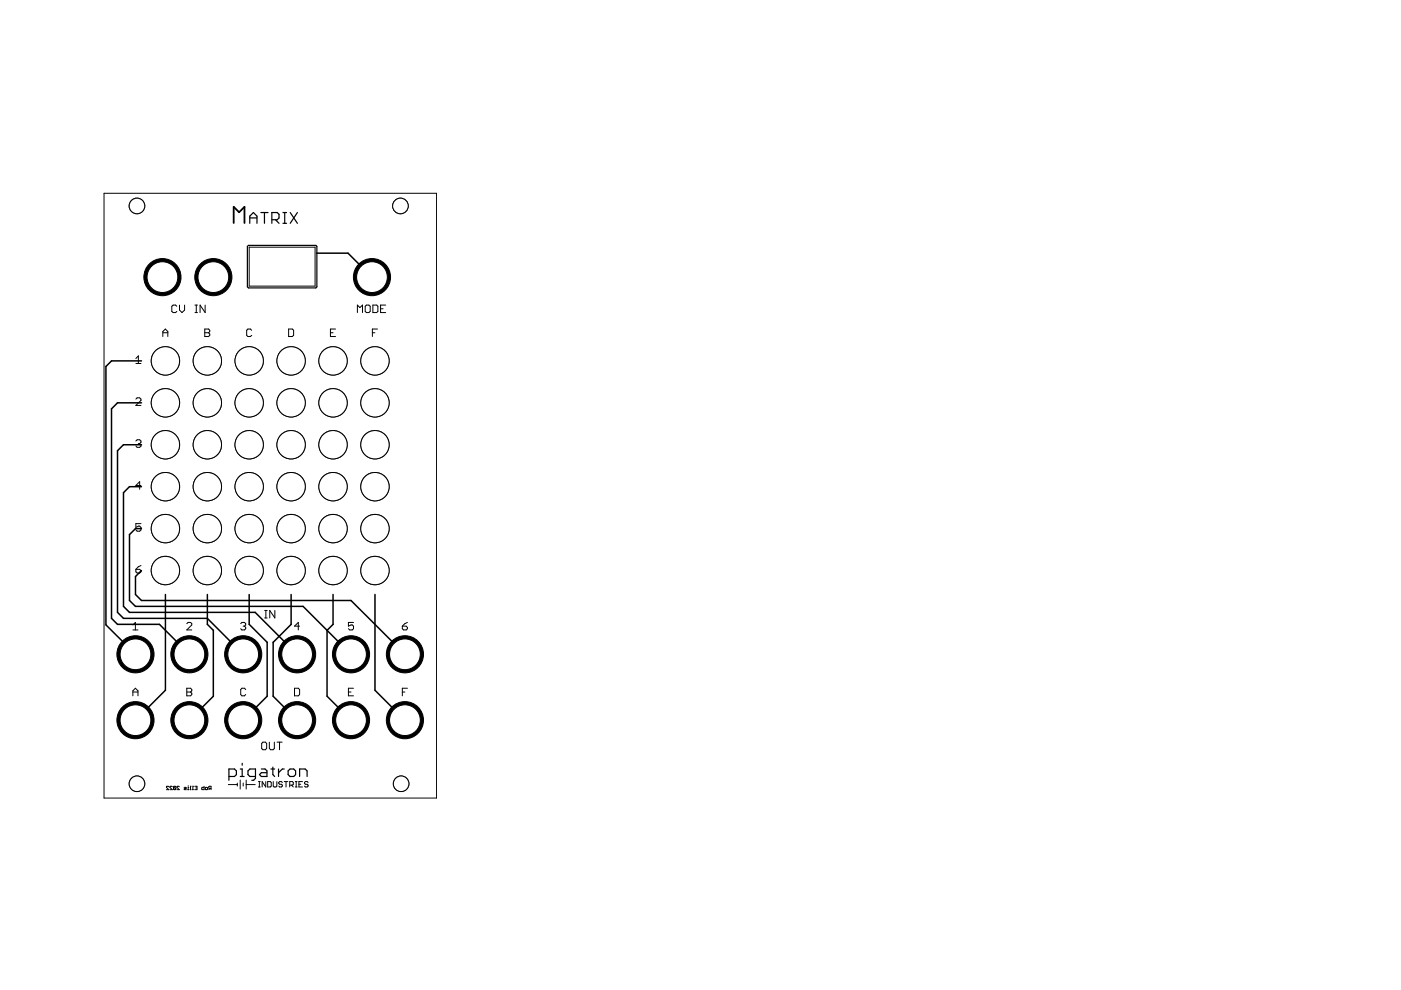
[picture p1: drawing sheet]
<svg xmlns="http://www.w3.org/2000/svg" width="297mm" height="210mm" viewBox="0 0 297 210" stroke-linecap="round" stroke-linejoin="round" font-family="sans-serif">
<g fill="none" stroke="#000" stroke-width=".21">
<path d="M35.8 166.8h-.5l.5 .6h-.5M36.5 166.8h-.5l.5 .6h-.5M36.8 166.8h.5v.5M36.8 166.8v.5h.5M36.8 166.8l.5 .5M38 166.8h-.5l.5 .6h-.5M39 166.9l.5 .2-.5 .2 .5 .1M39.8 167.4h.2M39.9 166.6v.1M40 166.9h-.1v.5M40.3 167.4h.2M40.5 166.7h-.1v.7"/>
<path d="M40.8 167.4h.2M41 166.7h-.1v.7M41.3 166.7h.5v.7h-.5M41.5 167.1h.3M43.3 166.7v.7l-.5-.1 .1-.4h.4M43.5 167.1l.4-.2 .1 .4-.4 .1zM44.5 167.2l-.2 .2M44.7 167.2h-.3l-.1-.4 .4-.1v.7M48.4 166.3h1.9M50.3 166v.7M50.9 165.4v1.9M51.6 166v.7"/>
<path d="M52.2 165.4v1.9M52.2 166.3h1.9M54.8 166.9h.4M54.8 165.7h.4M55 165.7v1.2M56.3 165.7v1.2l-.7-1.2v1.2M56.7 165.7h.6l.2 .2v.8l-.2 .2h-.6zM57.9 165.7v1l.2 .2h.4l.2-.2v-1M59.9 165.9l-.2-.2h-.4l-.2 .2 .2 .4h.4l.2 .2-.2 .4h-.4l-.2-.2M60.3 165.7h.7M60.6 165.7v1.2M61.4 166.5h.6l.2-.2v-.4l-.2-.2h-.6v1.2"/>
<path d="M61.8 166.5l.4 .4M62.6 166.9h.4M62.6 165.7h.4M62.8 165.7v1.2M63.4 166.3h.4M64.1 165.7h-.7v1.2h.7M65.3 165.9l-.2-.2h-.4l-.1 .2 .1 .4h.4l.2 .2-.2 .4h-.4l-.1-.2"/>
</g>
<path d="M49.6 47.3v-3.4l1.1 1.1 1.1-1.1v3.4" fill="none" stroke="#000" stroke-width=".38"/>
<g fill="none" stroke="#000" stroke-width=".25">
<path d="M52.5 52.2l.2-.2h14.3l.2 .2v8.6l-.2 .2h-14.3l-.2-.2zM53 47.3v-1.5l.7-.7 .8 .7v1.5M53 46.2h1.5M55.3 45.1h1.5M56.1 45.1v2.2M57.6 46.6h1.2l.4-.4v-.8l-.4-.3h-1.2v2.2M58.4 46.6l.8 .7M60 45.1h.7M60 47.3h.7M60.4 45.1v2.2M61.5 45.1l1.6 2.2M63.1 45.1l-1.6 2.2"/>
<path d="M48.5 164.6h1.2l.4-.4v-.8l-.4-.4h-1.2v2.4M50.9 163h.5v1.6M50.9 164.6h.9M51.4 161.8v.4M54.2 164.6h-1.2l-.4-.4v-.8l.4-.4h1.2v2l-.4 .4h-.4M55.4 163h.8l.4 .4v1.2h-1.2l-.4-.4 .4-.4h1.2M57.4 163h.8M57.8 162.6v1.6l.4 .4M59.1 163v1.6M60.3 163h-.4l-.8 .8M61.5 163h.8l.4 .4v.8l-.4 .4h-.8l-.4-.4v-.8zM63.5 164.6v-1.6h1.2l.4 .4v1.2"/>
</g>
<g fill="none" stroke="#000" stroke-width=".32">
<path d="M67.2 53.7h6.6l5.1 5.1M30 76.5h-6.4l-1.1 1.2v54.8l6.2 6.2M30 94.3h-3.8l-1.3 1.3v34.2l1.3 1.3h17.8l7.6 7.6M30 85.4h-5.1l-1.3 1.3v44.4l1.3 1.3h8.9l6.4 6.3M30 103.2h-2.5l-1.3 1.3v24.1l1.3 1.2h26.6l8.9 8.9M30 112.1h-1.3l-1.2 1.2v14l1.2 1.3h35.6l10.1 10.1M30 121l-1.3 1.2v3.8l1.3 1.3h44.4l11.5 11.4M35.1 126v20.3l-6.4 6.4M44 126v6.4l1.2 1.2v14l-5 5.1M52.8 126v6.4l3.8 3.8v11.4l-5 5.1M61.7 126v6.4l-3.8 3.8v11.4l5.1 5.1M70.6 126v6.4l-1.3 1.2v14l5.1 5.1"/>
<path d="M79.5 126v20.3l6.4 6.4"/>
</g>
<circle cx="28.7" cy="138.7" r="3.9" fill="#000" stroke="#000" stroke-width=".21"/>
<circle cx="28.7" cy="138.7" r="3.3" fill="#fff" stroke="#000" stroke-width=".21"/>
<circle cx="40.2" cy="138.7" r="3.9" fill="#000" stroke="#000" stroke-width=".21"/>
<circle cx="40.2" cy="138.7" r="3.3" fill="#fff" stroke="#000" stroke-width=".21"/>
<circle cx="51.6" cy="138.7" r="3.9" fill="#000" stroke="#000" stroke-width=".21"/>
<circle cx="51.6" cy="138.7" r="3.3" fill="#fff" stroke="#000" stroke-width=".21"/>
<circle cx="63" cy="138.7" r="3.9" fill="#000" stroke="#000" stroke-width=".21"/>
<circle cx="63" cy="138.7" r="3.3" fill="#fff" stroke="#000" stroke-width=".21"/>
<circle cx="74.4" cy="138.7" r="3.9" fill="#000" stroke="#000" stroke-width=".21"/>
<circle cx="74.4" cy="138.7" r="3.3" fill="#fff" stroke="#000" stroke-width=".21"/>
<circle cx="85.9" cy="138.7" r="3.9" fill="#000" stroke="#000" stroke-width=".21"/>
<circle cx="85.9" cy="138.7" r="3.3" fill="#fff" stroke="#000" stroke-width=".21"/>
<circle cx="28.7" cy="152.7" r="3.9" fill="#000" stroke="#000" stroke-width=".21"/>
<circle cx="28.7" cy="152.7" r="3.3" fill="#fff" stroke="#000" stroke-width=".21"/>
<circle cx="40.2" cy="152.7" r="3.9" fill="#000" stroke="#000" stroke-width=".21"/>
<circle cx="40.2" cy="152.7" r="3.3" fill="#fff" stroke="#000" stroke-width=".21"/>
<circle cx="51.6" cy="152.7" r="3.9" fill="#000" stroke="#000" stroke-width=".21"/>
<circle cx="51.6" cy="152.7" r="3.3" fill="#fff" stroke="#000" stroke-width=".21"/>
<circle cx="63" cy="152.7" r="3.9" fill="#000" stroke="#000" stroke-width=".21"/>
<circle cx="63" cy="152.7" r="3.3" fill="#fff" stroke="#000" stroke-width=".21"/>
<circle cx="74.4" cy="152.7" r="3.9" fill="#000" stroke="#000" stroke-width=".21"/>
<circle cx="74.4" cy="152.7" r="3.3" fill="#fff" stroke="#000" stroke-width=".21"/>
<circle cx="85.9" cy="152.7" r="3.9" fill="#000" stroke="#000" stroke-width=".21"/>
<circle cx="85.9" cy="152.7" r="3.3" fill="#fff" stroke="#000" stroke-width=".21"/>
<circle cx="34.4" cy="58.8" r="3.9" fill="#000" stroke="#000" stroke-width=".21"/>
<circle cx="34.4" cy="58.8" r="3.3" fill="#fff" stroke="#000" stroke-width=".21"/>
<circle cx="45.2" cy="58.8" r="3.9" fill="#000" stroke="#000" stroke-width=".21"/>
<circle cx="45.2" cy="58.8" r="3.3" fill="#fff" stroke="#000" stroke-width=".21"/>
<circle cx="78.9" cy="58.8" r="3.9" fill="#000" stroke="#000" stroke-width=".21"/>
<circle cx="78.9" cy="58.8" r="3.3" fill="#fff" stroke="#000" stroke-width=".21"/>
<g fill="none" stroke="#000" stroke-width=".21">
<path d="M22.1 41h70.5v128.2h-70.5zM52.8 52.4h14v8.3h-14zM28.8 76l.5-.5v1.6M28.8 77.1h1.1M34.5 71.4v-1.1l.6-.5 .5 .5v1.1M34.5 70.5h1.1M37.5 64.9l-.3-.2h-.5l-.3 .2v1.1l.3 .3h.5l.3-.3M38.1 64.7v1l.5 .6 .5-.6v-1M41.3 64.7h.6M41.3 66.3h.6M41.6 64.7v1.6M43.4 70.5h.8"/>
<path d="M43.4 69.8h.8l.3 .2v.3l-.3 .2 .3 .3v.3l-.3 .3h-.8zM43.5 64.7v1.6l-1.1-1.6v1.6M53.4 70l-.3-.2h-.5l-.3 .2v1.1l.3 .3h.5l.3-.3M61.2 69.8h.8l.3 .2v1.1l-.3 .3h-.8zM70.1 70.5h.5M71.1 69.8h-1v1.6h1M75.8 66.3v-1.6l.5 .5 .6-.5v1.6M77.7 64.7h.5l.3 .2v1.1l-.3 .3h-.5l-.3-.3v-1.1zM79 70.5h.5M79.1 64.7h.8l.2 .2v1.1l-.2 .3h-.8zM80 69.8h-1v1.6M80.7 65.5h.5"/>
<path d="M81.8 64.7h-1.1v1.6h1.1M28.8 93.5l.3-.3h.5l.3 .3v.3l-.3 .2M28.8 84.6l.3-.3h.5l.3 .3v.3l-1.1 1.1h1.1M29.3 94h.3M29.6 94l.3 .3v.3l-.3 .2h-.5l-.3-.2M29.9 111h-1.1v.8l.5-.3h.3l.3 .3v.6l-.3 .2h-.5l-.3-.2M29.9 102.9h-1.1l.8-.8v1.6M29.9 119.9l-.6 .3-.5 .5M28.2 132.5l.5-.5v1.6M28.2 133.6h1.1M28.8 120.7h.8l.3 .3v.2l-.3 .3h-.5l-.3-.3zM39.6 132.2l.3-.2h.5l.3 .2v.3l-1.1 1.1h1.1"/>
<path d="M51 132.2l.3-.2h.5l.3 .2v.3l-.3 .3M51.6 132.8h.2M51.8 132.8l.3 .2v.3l-.3 .3h-.5l-.3-.3M56.1 131h.5M56.1 129.4h.5M56.4 129.4v1.6M58.3 129.4v1.6l-1.1-1.6v1.6M63.5 132.8h-1.1l.8-.8v1.6M75 132h-1.1v.8l.8-.3 .3 .3v.5l-.3 .3h-.6l-.2-.3M85.3 132.8h.8l.3 .2v.3l-.3 .3h-.5l-.3-.3zM86.4 132l-.6 .2-.5 .6M28.2 147.5v-1l.5-.6 .6 .6v1"/>
<path d="M28.2 146.7h1.1M39.6 146.7h.8M39.6 145.9h.8l.3 .3v.3l-.3 .2 .3 .3v.3l-.3 .2h-.8zM52.1 146.2l-.3-.3h-.5l-.3 .3v1.1l.3 .2h.5l.3-.2M55.7 157.4h.6l.2 .2v1.1l-.2 .3h-.6l-.2-.3v-1.1zM57.1 157.4v1.3l.3 .3h.5l.3-.3v-1.3M58.7 157.4h1.1M59.3 157.4v1.6M62.4 145.9h.8l.3 .3v1.1l-.3 .2h-.8zM73.9 146.7h.5M75 145.9h-1.1v1.6h1.1M85.3 146.7h.5"/>
<path d="M86.4 145.9h-1.1v1.6"/>
<circle cx="35.1" cy="76.5" r="3"/>
</g>
<circle cx="35.1" cy="76.5" r="3" fill="#fff" stroke="#000" stroke-width=".21"/>
<circle cx="44" cy="76.5" r="3" fill="none" stroke="#000" stroke-width=".21"/>
<circle cx="44" cy="76.5" r="3" fill="#fff" stroke="#000" stroke-width=".21"/>
<circle cx="52.8" cy="76.5" r="3" fill="none" stroke="#000" stroke-width=".21"/>
<circle cx="52.8" cy="76.5" r="3" fill="#fff" stroke="#000" stroke-width=".21"/>
<circle cx="61.7" cy="76.5" r="3" fill="none" stroke="#000" stroke-width=".21"/>
<circle cx="61.7" cy="76.5" r="3" fill="#fff" stroke="#000" stroke-width=".21"/>
<circle cx="70.6" cy="76.5" r="3" fill="none" stroke="#000" stroke-width=".21"/>
<circle cx="70.6" cy="76.5" r="3" fill="#fff" stroke="#000" stroke-width=".21"/>
<circle cx="79.5" cy="76.5" r="3" fill="none" stroke="#000" stroke-width=".21"/>
<circle cx="79.5" cy="76.5" r="3" fill="#fff" stroke="#000" stroke-width=".21"/>
<circle cx="35.1" cy="85.4" r="3" fill="none" stroke="#000" stroke-width=".21"/>
<circle cx="35.1" cy="85.4" r="3" fill="#fff" stroke="#000" stroke-width=".21"/>
<circle cx="44" cy="85.4" r="3" fill="none" stroke="#000" stroke-width=".21"/>
<circle cx="44" cy="85.4" r="3" fill="#fff" stroke="#000" stroke-width=".21"/>
<circle cx="52.8" cy="85.4" r="3" fill="none" stroke="#000" stroke-width=".21"/>
<circle cx="52.8" cy="85.4" r="3" fill="#fff" stroke="#000" stroke-width=".21"/>
<circle cx="61.7" cy="85.4" r="3" fill="none" stroke="#000" stroke-width=".21"/>
<circle cx="61.7" cy="85.4" r="3" fill="#fff" stroke="#000" stroke-width=".21"/>
<circle cx="70.6" cy="85.4" r="3" fill="none" stroke="#000" stroke-width=".21"/>
<circle cx="70.6" cy="85.4" r="3" fill="#fff" stroke="#000" stroke-width=".21"/>
<circle cx="79.5" cy="85.4" r="3" fill="none" stroke="#000" stroke-width=".21"/>
<circle cx="79.5" cy="85.4" r="3" fill="#fff" stroke="#000" stroke-width=".21"/>
<circle cx="35.1" cy="94.3" r="3" fill="none" stroke="#000" stroke-width=".21"/>
<circle cx="35.1" cy="94.3" r="3" fill="#fff" stroke="#000" stroke-width=".21"/>
<circle cx="44" cy="94.3" r="3" fill="none" stroke="#000" stroke-width=".21"/>
<circle cx="44" cy="94.3" r="3" fill="#fff" stroke="#000" stroke-width=".21"/>
<circle cx="52.8" cy="94.3" r="3" fill="none" stroke="#000" stroke-width=".21"/>
<circle cx="52.8" cy="94.3" r="3" fill="#fff" stroke="#000" stroke-width=".21"/>
<circle cx="61.7" cy="94.3" r="3" fill="none" stroke="#000" stroke-width=".21"/>
<circle cx="61.7" cy="94.3" r="3" fill="#fff" stroke="#000" stroke-width=".21"/>
<circle cx="70.6" cy="94.3" r="3" fill="none" stroke="#000" stroke-width=".21"/>
<circle cx="70.6" cy="94.3" r="3" fill="#fff" stroke="#000" stroke-width=".21"/>
<circle cx="79.5" cy="94.3" r="3" fill="none" stroke="#000" stroke-width=".21"/>
<circle cx="79.5" cy="94.3" r="3" fill="#fff" stroke="#000" stroke-width=".21"/>
<circle cx="35.1" cy="103.2" r="3" fill="none" stroke="#000" stroke-width=".21"/>
<circle cx="35.1" cy="103.2" r="3" fill="#fff" stroke="#000" stroke-width=".21"/>
<circle cx="44" cy="103.2" r="3" fill="none" stroke="#000" stroke-width=".21"/>
<circle cx="44" cy="103.2" r="3" fill="#fff" stroke="#000" stroke-width=".21"/>
<circle cx="52.8" cy="103.2" r="3" fill="none" stroke="#000" stroke-width=".21"/>
<circle cx="52.8" cy="103.2" r="3" fill="#fff" stroke="#000" stroke-width=".21"/>
<circle cx="61.7" cy="103.2" r="3" fill="none" stroke="#000" stroke-width=".21"/>
<circle cx="61.7" cy="103.2" r="3" fill="#fff" stroke="#000" stroke-width=".21"/>
<circle cx="70.6" cy="103.2" r="3" fill="none" stroke="#000" stroke-width=".21"/>
<circle cx="70.6" cy="103.2" r="3" fill="#fff" stroke="#000" stroke-width=".21"/>
<circle cx="79.5" cy="103.2" r="3" fill="none" stroke="#000" stroke-width=".21"/>
<circle cx="79.5" cy="103.2" r="3" fill="#fff" stroke="#000" stroke-width=".21"/>
<circle cx="35.1" cy="112.1" r="3" fill="none" stroke="#000" stroke-width=".21"/>
<circle cx="35.1" cy="112.1" r="3" fill="#fff" stroke="#000" stroke-width=".21"/>
<circle cx="44" cy="112.1" r="3" fill="none" stroke="#000" stroke-width=".21"/>
<circle cx="44" cy="112.1" r="3" fill="#fff" stroke="#000" stroke-width=".21"/>
<circle cx="52.8" cy="112.1" r="3" fill="none" stroke="#000" stroke-width=".21"/>
<circle cx="52.8" cy="112.1" r="3" fill="#fff" stroke="#000" stroke-width=".21"/>
<circle cx="61.7" cy="112.1" r="3" fill="none" stroke="#000" stroke-width=".21"/>
<circle cx="61.7" cy="112.1" r="3" fill="#fff" stroke="#000" stroke-width=".21"/>
<circle cx="70.6" cy="112.1" r="3" fill="none" stroke="#000" stroke-width=".21"/>
<circle cx="70.6" cy="112.1" r="3" fill="#fff" stroke="#000" stroke-width=".21"/>
<circle cx="79.5" cy="112.1" r="3" fill="none" stroke="#000" stroke-width=".21"/>
<circle cx="79.5" cy="112.1" r="3" fill="#fff" stroke="#000" stroke-width=".21"/>
<circle cx="35.1" cy="121" r="3" fill="none" stroke="#000" stroke-width=".21"/>
<circle cx="35.1" cy="121" r="3" fill="#fff" stroke="#000" stroke-width=".21"/>
<circle cx="44" cy="121" r="3" fill="none" stroke="#000" stroke-width=".21"/>
<circle cx="44" cy="121" r="3" fill="#fff" stroke="#000" stroke-width=".21"/>
<circle cx="52.8" cy="121" r="3" fill="none" stroke="#000" stroke-width=".21"/>
<circle cx="52.8" cy="121" r="3" fill="#fff" stroke="#000" stroke-width=".21"/>
<circle cx="61.7" cy="121" r="3" fill="none" stroke="#000" stroke-width=".21"/>
<circle cx="61.7" cy="121" r="3" fill="#fff" stroke="#000" stroke-width=".21"/>
<circle cx="70.6" cy="121" r="3" fill="none" stroke="#000" stroke-width=".21"/>
<circle cx="70.6" cy="121" r="3" fill="#fff" stroke="#000" stroke-width=".21"/>
<circle cx="79.5" cy="121" r="3" fill="none" stroke="#000" stroke-width=".21"/>
<circle cx="79.5" cy="121" r="3" fill="#fff" stroke="#000" stroke-width=".21"/>
<circle cx="29" cy="43.7" r="1.65" fill="none" stroke="#000" stroke-width=".21"/>
<circle cx="29" cy="43.7" r="1.65" fill="#fff" stroke="#000" stroke-width=".21"/>
<circle cx="84.9" cy="43.7" r="1.65" fill="none" stroke="#000" stroke-width=".21"/>
<circle cx="84.9" cy="43.7" r="1.65" fill="#fff" stroke="#000" stroke-width=".21"/>
<circle cx="85" cy="166.2" r="1.65" fill="none" stroke="#000" stroke-width=".21"/>
<circle cx="85" cy="166.2" r="1.65" fill="#fff" stroke="#000" stroke-width=".21"/>
<circle cx="29" cy="166.2" r="1.65" fill="none" stroke="#000" stroke-width=".21"/>
<circle cx="29" cy="166.2" r="1.65" fill="#fff" stroke="#000" stroke-width=".21"/>
</svg>
